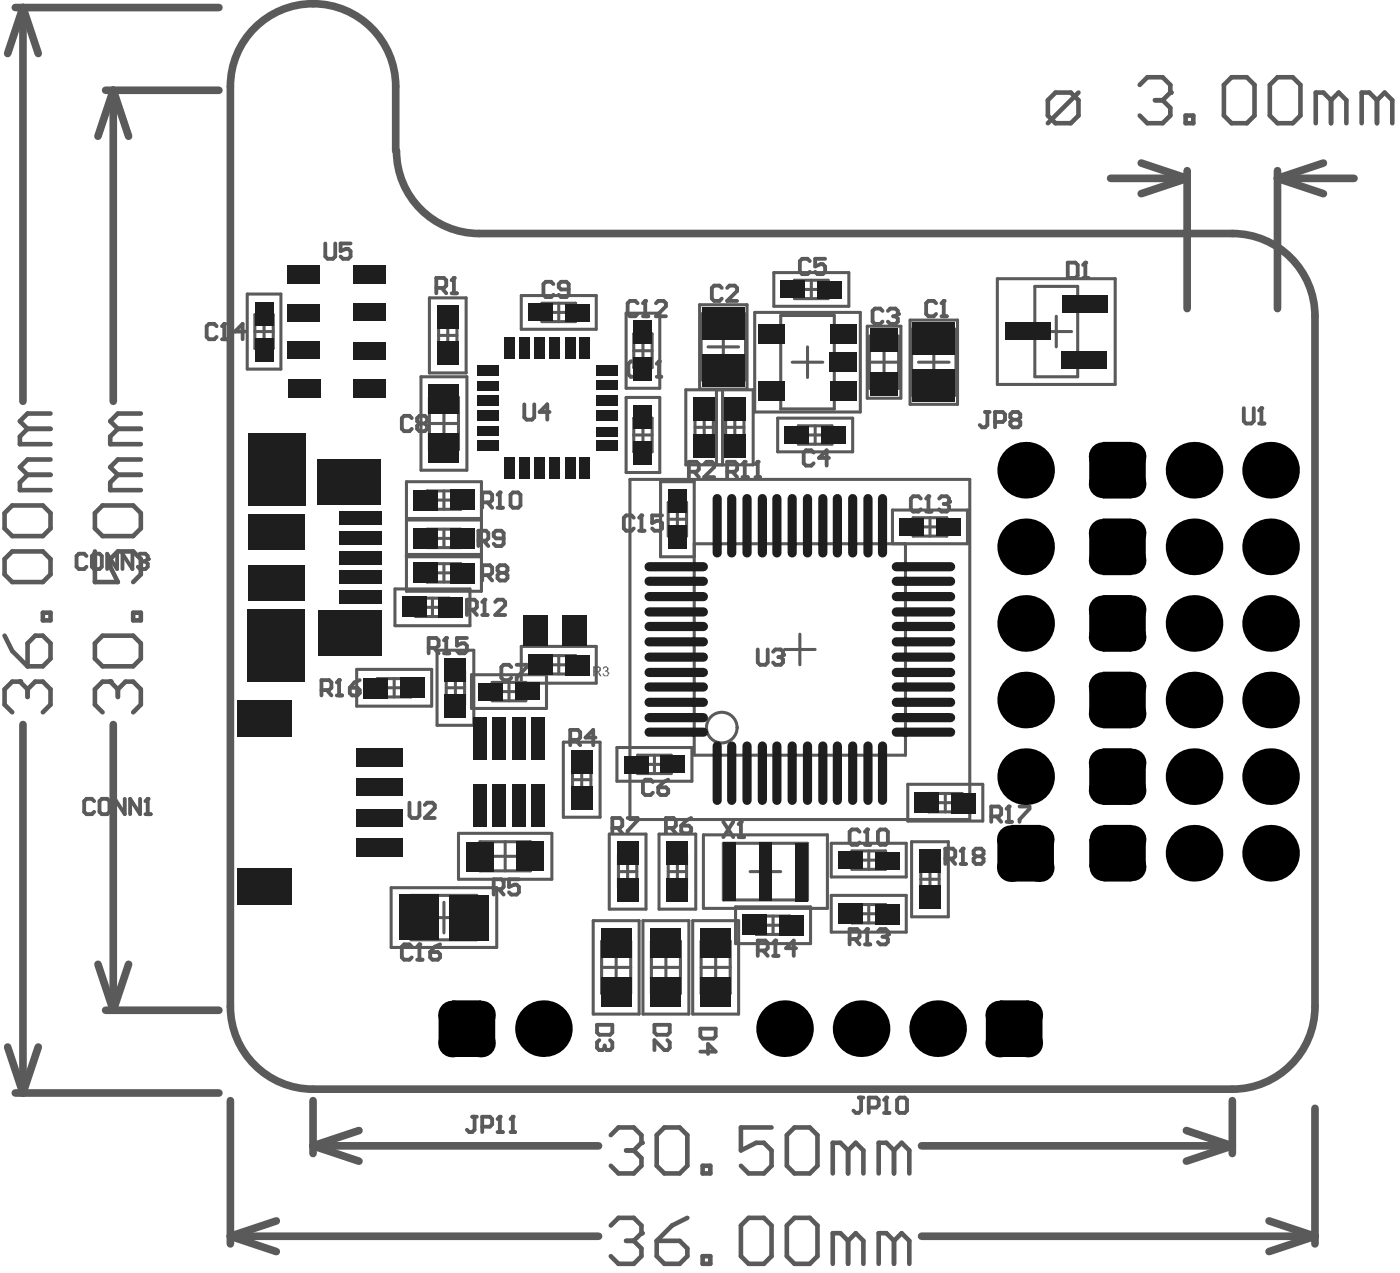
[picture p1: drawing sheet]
<svg xmlns="http://www.w3.org/2000/svg" width="77mm" height="70mm" viewBox="0 0 77 70" stroke-linecap="round" stroke-linejoin="round" font-family="sans-serif">
<g fill="none" stroke="#5a5a5a" stroke-width=".17">
<path d="M13.6 16.2h1.9v4.2h-1.9zM14.1 18.3h1M14.1 17.4h1v1.8h-1zM14.6 17.8v1M23.7 16.4h2v4.2h-2zM24.2 18.5h1M24.2 17.6h1v1.8h-1zM24.7 18v1M28.8 16.3h4.1v1.9h-4.1zM29.9 16.7h1.9v1h-1.9zM30.3 17.2h1M30.8 16.7v1"/>
<path d="M34.6 17.3h1.8v4.1h-1.8zM35 19.3h1M35 18.4h1v1.9h-1zM35.5 18.8v1M38.6 16.8h2.6v4.7h-2.6zM38.7 17.3h2.4v3.6h-2.4zM39.1 19.1h1.7M39.9 18.3v1.7M41.6 17.2h5.9v5.5h-5.9zM42.7 15h4.1v1.9h-4.1zM43.1 17.4h2.9v5.2h-2.9zM43.7 20h1.7"/>
<path d="M43.8 15.5h1.9v1h-1.9zM44.3 16h1M44.6 19.1v1.7M44.8 15.5v1M47.9 18h1.8v4h-1.8zM48 20h1.6M48 18.5h1.6v2.9h-1.6zM48.8 19.2v1.6M50.2 17.7h2.6v4.6h-2.6zM50.3 18.2h2.5v3.6h-2.5zM50.7 20h1.7M51.5 19.1v1.7"/>
<path d="M55 15.4h6.5v5.8h-6.5zM57.1 15.8h2.4v5h-2.4zM57.4 18.3h1.7M58.3 17.4v1.7M19.7 36.9h4.1v2h-4.1zM20.8 37.4h1.9v1h-1.9zM21.2 37.9h1.1M21.8 37.4v1M21.8 32.5h4.1v2h-4.1zM22.4 26.6h4.2v2h-4.2zM22.4 28.7h4.2v3.9h-4.2zM22.4 30.7h4.2"/>
<path d="M22.4 30.6h4.2M22.9 33h1.9v1h-1.9zM23.2 20.8h2.6v5.1h-2.6zM23.4 33.5h1M23.6 27.1h1.8v1h-1.8zM23.6 29.2h1.8v1h-1.8zM23.6 31.1h1.8v1h-1.8zM23.7 21.9h1.6v2.9h-1.6zM23.7 23.4h1.6M23.9 33v1M24 31.6h1M24 29.7h1"/>
<path d="M24 27.6h1M24.1 35.9h2v4.1h-2zM24.5 22.6v1.6M24.5 27.1v1M24.5 29.2v1M24.5 31.1v1M24.6 37.9h1M24.6 37h1v1.9h-1zM25.1 37.4v1M26 37.2h4.2v1.9h-4.2zM27.2 37.6h1.8v1h-1.8zM27.6 38.1h1"/>
<path d="M28.1 37.6v1M28.8 35.6h4.1v2.1h-4.1zM29.9 36.2h1.9v1h-1.9zM30.3 36.7h1M30.8 36.2v1M34.6 21.9h1.8v4.2h-1.8zM34.8 26.4h18.7v18.8h-18.7zM35 24h1M35 23.1h1v1.8h-1zM35.5 23.5v1M36.9 28.6h1M36.9 27.7h1v1.9h-1z"/>
<path d="M37.4 28.1v1M37.8 21.5h3.8v4.1h-3.8zM38.3 30h15.1v-1.9h-4.1v1.9M38.4 23.6h1M38.4 22.6h1v1.9h-1zM38.9 23.1v1M39.5 21.5v4.1M39.9 21.5v4.1M40 23.6h1.1M40 22.6h1.1v1.9h-1.1zM40.5 23.1v1M42.9 23.1h4.2v1.8h-4.2z"/>
<path d="M43.3 35.8h1.7M44.1 23.5h1.8v1h-1.8zM44.1 35v1.7M44.5 24h1M45 23.5v1M50 30v11.6h-11.7v-15h-1.8v4.1h1.8M50.4 28.6h1.8v1h-1.8zM50.8 29.1h1M51.3 28.6v1M21.6 49h5.8v3.2h-5.8zM22.7 49.4h3.6v2.4h-3.6zM23.7 50.6h1.6"/>
<path d="M24.5 49.8v1.6M25.3 46h5.2v2.5h-5.2zM26.5 46.4h2.8v1.6h-2.8zM27.1 47.2h1.6M27.9 46.4v1.6M31.1 40.9h2v4.2h-2zM31.6 43h1M31.6 42.1h1v1.8h-1zM32.1 42.5v1M32.7 50.8h2.6v5.1h-2.6zM33.2 53.3h1.6M33.2 51.9h1.6v2.9h-1.6z"/>
<path d="M33.6 46h2v4.1h-2zM34 52.5v1.7M34 41.2h4.2v1.9h-4.2zM34.1 48.1h1M34.1 47.1h1v1.9h-1zM34.6 47.6v1M35.2 41.6h1.8v1.1h-1.8zM35.5 50.8h2.5v5.1h-2.5zM35.6 42.2h1M35.9 53.3h1.7M35.9 51.9h1.7v2.9h-1.7zM36.1 41.6v1.1"/>
<path d="M36.4 46h2v4.1h-2zM36.7 52.5v1.7M36.9 48.1h1M36.9 47.1h1v1.9h-1zM37.4 47.6v1M38.2 50.8h2.6v5.1h-2.6zM38.7 53.3h1.6M38.7 51.9h1.6v2.9h-1.6zM38.8 46h6.9v4.1h-6.9zM39.5 52.5v1.7M39.9 46.5h4.7v3.1h-4.7zM40.6 50h4.1v2h-4.1z"/>
<path d="M41.4 48.1h1.7M41.7 50.5h1.9v1h-1.9zM42.2 51h1M42.2 47.2v1.7M42.7 50.5v1M45.9 46.5h4.1v1.9h-4.1zM45.9 49.4h4.1v2h-4.1zM47 46.9h1.9v1h-1.9zM47 49.9h1.9v1h-1.9zM47.4 50.4h1M47.4 47.4h1M47.9 46.9v1"/>
<path d="M47.9 49.9v1M50.1 43.3h4.1v2h-4.1zM50.3 46.4h2v4.2h-2zM50.8 48.5h1M50.8 47.6h1v1.8h-1zM51.2 43.8h1.9v1h-1.9zM51.3 48v1M51.7 44.3h1M52.2 43.8v1"/>
<circle cx="39.8" cy="40.1" r=".84"/>
</g>
<g fill="none" stroke="#5a5a5a" stroke-width=".21">
<path d="M30.5 15.7l-.1-.2h-.3l-.1 .2v.6l.1 .1h.3l.1-.1M31.4 16h-.4l-.2-.2v-.1l.2-.2h.3l.1 .2v.6l-.1 .1h-.3l-.2-.1M58.9 14.5h.4l.2 .1v.6l-.2 .1h-.4zM59.8 15.3h.3M59.9 14.5h.1M59.9 14.5l-.1 .1M59.9 14.5v.8M22.7 23.1l-.1-.2h-.3l-.1 .2v.6l.1 .1h.3l.1-.1M23.1 23.4l-.1-.2v-.1l.1-.2h.3l.2 .2v.1l-.2 .2M23.1 23.4l-.1 .1v.2l.1 .1h.3l.2-.1v-.2l-.2-.1M23.1 23.4h.3M25.8 33.6h.4l.1-.1v-.3l-.1-.1h-.4v.8"/>
<path d="M26.1 33.6l.2 .3M26.4 29.8h.4l.1-.1v-.3l-.1-.1h-.4v.8M26.6 31.7h.4l.2-.1v-.3l-.2-.1h-.4v.8M26.6 33.9h.3M26.7 29.8l.2 .3M26.7 33.1h.1M26.7 33.1l-.1 .1M26.7 33.1v.8M26.9 31.7l.3 .3M27.3 33.2l.2-.1h.3l.1 .1v.2l-.6 .5h.6M27.6 31.6l-.1-.1v-.2l.1-.1h.3l.1 .1v.2l-.1 .1M27.6 31.6l-.1 .1v.2l.1 .1h.3l.1-.1v-.2l-.1-.1"/>
<path d="M27.6 31.6h.3M27.8 29.7h-.4l-.2-.1v-.2l.2-.1h.3l.1 .1v.6l-.1 .1h-.3l-.2-.1M28.9 22.3v.7l.2 .1h.3l.1-.1v-.7M30.3 22.7h-.5l.4-.4v.8M22.6 44.3v.7l.1 .1h.3l.1-.1v-.7M22.7 52.2l-.1-.1h-.3l-.1 .1v.6l.1 .1h.3l.1-.1M23 52.9h.3M23.1 52.1h.1M23.1 52.1v.8M23.1 52.1l-.1 .1M23.4 44.4l.2-.1h.3l.1 .1v.2l-.6 .5h.6M23.7 52.5h.5l.1 .1v.2l-.1 .1h-.3l-.2-.1z"/>
<path d="M24.3 52.1l-.3 .1-.3 .3M32.9 56.5h.9v.4l-.1 .2h-.6l-.2-.2zM33.1 57.4l-.2 .1v.3l.2 .1h.1l.2-.1M33.4 57.8l.1 .1M33.4 57.7v.1M33.5 57.9h.1M33.7 57.4l.1 .1v.3l-.1 .1h-.2M36.7 45.7h.5l.1-.2v-.3l-.1-.1h-.5v.9M37 45.7l.3 .3M37.6 45.5h.4l.1 .2v.1l-.1 .2h-.3l-.1-.2zM38.1 45.1l-.5 .4M39.9 45.3l.6 .9"/>
<path d="M40.5 45.3l-.6 .9M40.8 46.2h.3M40.9 45.3h.1M40.9 45.3v.9M40.9 45.3l-.1 .1"/>
</g>
<g fill="#5a5a5a">
<path d="M33.3 36.8l.2-.1 .1 .1-.1 .2a.18 .18 0 0 1 0 .3 .18 .18 0 0 1-.3-.1l.1-.1a.11 .11 0 0 0 .2 .1 .11 .11 0 0 0 0-.1 .11 .11 0 0 0-.1-.1h.1v-.2h-.1l-.1 .1h-.1z"/>
<path d="M32.7 36.7h.4l.1 .1v.2l-.2 .1 .2 .2-.3-.3h-.1v.3h-.1zM32.8 36.8v.2h.3v-.2z"/>
</g>
<g fill="none" stroke="#5a5a5a" stroke-width=".21">
<path d="M12 18l-.2-.1h-.3l-.1 .1v.6l.1 .1h.3l.2-.1M12.2 18.7h.3M12.4 17.9h.1M12.4 17.9v.8M12.4 17.9l-.2 .1M13.5 18.3h-.5l.4-.4v.8M18 13.4v.7l.1 .2h.3l.1-.2v-.7M19.3 13.4h-.5v.4l.3-.1 .2 .1v.3l-.1 .2h-.3l-.1-.2M24.1 15.9h.4l.1-.1v-.3l-.1-.2h-.4v.9M24.4 15.9l.2 .3M24.9 16.2h.3M25 15.3h.1"/>
<path d="M25 15.3l-.1 .2M25 15.3v.9M35.2 16.7l-.1-.1h-.3l-.2 .1v.6l.2 .1h.3l.1-.1M35.5 17.4h.3M35.6 16.6h.1M35.6 16.6v.8M35.6 16.6l-.1 .1M35.6 19.9h.1M35.6 19.9v.9M35.6 19.9l-.1 .2M36.2 16.7l.1-.1h.3l.1 .1v.2l-.5 .5h.5M36.4 19.9h.1"/>
<path d="M36.4 19.9l-.2 .2M36.4 19.9v.9M39.8 15.9l-.1-.1h-.3l-.1 .1v.6l.1 .1h.3l.1-.1M40.1 15.9l.2-.1h.2l.2 .1v.1l-.6 .6h.6M44.7 14.4l-.1-.1h-.3l-.2 .1v.6l.2 .1h.3l.1-.1M45.5 14.3h-.5v.4l.3-.1 .2 .1v.3l-.1 .1h-.3l-.1-.1M48.7 17.1l-.1-.1h-.3l-.1 .1v.6l.1 .2h.3l.1-.2M49 17.1l.1-.1h.3l.1 .1v.2M49.3 17.4h.1M49.4 17.4l.1 .2v.1l-.1 .2h-.3l-.1-.2M49.5 17.3h.1M49.5 17.3l-.1 .1"/>
<path d="M51.7 16.7l-.2-.1h-.3l-.1 .1v.6l.1 .1h.3l.2-.1M52 17.4h.2M52.1 16.6h.1M52.1 16.6v.8M52.1 16.6l-.1 .1M4.8 30.7l-.2-.2h-.2l-.2 .2v.6l.2 .1h.2l.2-.1M5.2 30.5h.3l.1 .2v.6l-.1 .1h-.3l-.1-.1v-.6zM6.5 30.5v.9l-.6-.9v.9M7.3 30.5v.9l-.5-.9v.9M7.6 30.7l.1-.2h.3l.2 .2v.1M7.9 31h.1M8 31l.2 .1v.2l-.2 .1h-.3l-.1-.1"/>
<path d="M8.2 30.8h.1M8.2 30.8l-.2 .2M17.7 38.1h.5l.1-.2v-.3l-.1-.1h-.5v.9M18 38.1l.3 .3M18.6 38.4h.3M18.7 37.5h.1M18.7 37.5l-.1 .1M18.7 37.5v.9M19.3 37.9h.4l.2 .2v.1l-.2 .2h-.3l-.1-.2zM19.9 37.5l-.3 .1-.3 .3M23.7 35.7h.4l.1-.1v-.3l-.1-.1h-.4v.8M23.9 35.7l.3 .3"/>
<path d="M24.5 36h.3M24.6 35.2h.1M24.6 35.2l-.1 .1M24.6 35.2v.8M25.8 35.2h-.6v.4l.3-.1h.1l.2 .1v.3l-.2 .1h-.3l-.1-.1M26.6 27.7h.4l.2-.1v-.3l-.2-.1h-.4v.8M26.9 27.7l.3 .3M27.5 28h.3M27.6 27.2h.1M27.6 27.2v.8M27.6 27.2l-.1 .1M28.2 36.8l-.1-.1h-.3l-.1 .1v.6l.1 .1h.3l.1-.1"/>
<path d="M28.3 27.2h.3l.1 .1v.6l-.1 .1h-.3l-.1-.1v-.6zM28.5 36.7h.6v.1l-.6 .6v.1M35 28.6l-.2-.2h-.2l-.2 .2v.5l.2 .2h.2l.2-.2M35.2 20.1l-.1-.2h-.3l-.1 .2v.6l.1 .1h.3l.1-.1M35.3 29.3h.3M35.4 28.4h.1M35.4 28.4v.9M35.4 28.4l-.1 .2M35.5 20.8h.3M36.2 20.8h.3M36.5 28.4h-.5v.4l.2-.1h.2l.1 .1v.3l-.1 .2h-.3l-.1-.2M38 26h.4l.2-.1v-.3l-.2-.1h-.4v.8"/>
<path d="M38.3 26l.3 .3M38.9 25.6l.1-.1h.3l.1 .1v.2l-.5 .5h.5M40.1 26h.4l.2-.1v-.3l-.2-.1h-.4v.8M40.4 26l.3 .3M41 26.3h.3M41.1 25.5h.1M41.1 25.5l-.1 .1M41.1 25.5v.8M41.7 26.3h.2M41.8 25.5h.1M41.8 25.5v.8M41.8 35.8v.7l.1 .2h.3l.2-.2v-.7"/>
<path d="M41.8 25.5l-.1 .1M42.7 35.9l.1-.1h.3l.1 .1v.2M43 36.2h.1M43.1 36.2l.1 .2v.1l-.1 .2h-.3l-.1-.2M43.2 36.1h.1M43.2 36.1l-.1 .1M44.9 25l-.1-.2h-.3l-.1 .2v.6l.1 .1h.3l.1-.1M45.7 25.3h-.5l.4-.5v.9M50.8 27.5l-.1-.1h-.3l-.1 .1v.6l.1 .1h.3l.1-.1M51.1 28.2h.3M51.2 27.4h.1M51.2 27.4l-.1 .1"/>
<path d="M51.2 27.4v.8M51.8 27.5l.2-.1h.2l.2 .1v.2M52.1 27.8h.1M52.2 27.8l.2 .1v.2l-.2 .1h-.2l-.2-.1M52.4 27.7h.1M52.4 27.7l-.2 .1M54.4 22.7h.2M54.5 22.7v.7l-.1 .2h-.2l-.1-.2M54.9 23.3h.4l.2-.2v-.3l-.2-.1h-.4v.9M55.9 23.1l-.1-.1v-.2l.1-.1h.3l.1 .1v.2l-.1 .1M55.9 23.1l-.1 .2v.1l.1 .2h.3l.1-.2v-.1l-.1-.2M55.9 23.1h.3"/>
<path d="M68.6 22.5v.7l.2 .2h.3l.1-.2v-.7M69.5 23.4h.3M69.6 22.5h.1M69.6 22.5v.9M69.6 22.5l-.1 .1M5.2 44.2l-.1-.1h-.3l-.2 .1v.6l.2 .1h.3l.1-.1M5.6 44.1h.3l.1 .1v.6l-.1 .1h-.3l-.1-.1v-.6zM6.9 44.1v.8l-.6-.8v.8M7.7 44.1v.8l-.5-.8v.8M8 44.9h.3M8.2 44.1h.1M8.2 44.1v.8"/>
<path d="M8.2 44.1l-.2 .1M27.2 49h.5l.1-.1v-.3l-.1-.1h-.5v.8M27.5 49l.3 .3M28.6 48.5h-.5v.4l.3-.1 .2 .1v.3l-.1 .1h-.3l-.1-.1M31.5 40.8h.4l.1-.1v-.3l-.1-.1h-.4v.8M31.8 40.8l.2 .3M32.9 40.7h-.6l.4-.4v.8M33.8 45.7h.4l.1-.2v-.3l-.1-.1h-.4v.9M34.1 45.7l.2 .3M34.6 45.1h.6v.1l-.6 .6v.2M36 43.1l-.1-.1h-.3l-.1 .1v.6l.1 .1h.3l.1-.1M36.1 56.5h.9v.4l-.2 .2h-.6l-.1-.2z"/>
<path d="M36.3 43.4h.4l.2 .1v.2l-.2 .1h-.2l-.2-.1zM36.8 57.4l.2 .1v.3l-.2 .1h-.1l-.6-.5v.5M36.9 43l-.6 .4M38.6 56.7h.9v.5l-.1 .1h-.6l-.2-.1zM38.6 58h.9l-.4-.4v.5M41.8 52.4h.4l.2-.1v-.3l-.2-.1h-.4v.8M42.1 52.4l.3 .3M42.7 52.7h.3M42.8 51.9h.1M42.8 51.9l-.1 .1M42.8 51.9v.8M43.9 52.3h-.5l.4-.4v.8"/>
<path d="M46.9 51.8h.4l.1-.1v-.3l-.1-.2h-.4v.9M47.2 51.8l.2 .3M47.4 45.9l-.1-.2h-.3l-.1 .2v.6l.1 .1h.3l.1-.1M47.7 52.1h.3M47.7 46.6h.3M47.9 51.2h.1M47.9 45.7h.1M47.9 51.2l-.2 .2M47.9 45.7v.9M47.9 51.2v.9M47.9 45.7l-.2 .2M48.4 51.4l.2-.2h.3l.1 .2v.1"/>
<path d="M48.6 45.7h.3l.1 .2v.6l-.1 .1h-.3l-.2-.1v-.6zM48.7 51.7h.2M48.9 51.7l.1 .1v.2l-.1 .1h-.3l-.2-.1M49 51.5h.1M49 51.5l-.1 .2M52.2 47.3h.4l.1-.1v-.3l-.1-.1h-.4v.8M52.5 47.3l.2 .3M53 47.6h.3M53.1 46.8h.1M53.1 46.8l-.1 .1M53.1 46.8v.8M53.9 47.2l-.2-.1v-.2l.2-.1h.3l.1 .1v.2l-.1 .1"/>
<path d="M53.9 47.2l-.2 .1v.2l.2 .1h.3l.1-.1v-.2l-.1-.1M53.9 47.2h.3M54.7 45h.4l.1-.1v-.3l-.1-.1h-.4v.8M55 45l.2 .3M55.5 45.3h.3M55.7 44.5h.1M55.7 44.5l-.2 .1M55.7 44.5v.8M56.3 44.5h.5v.1l-.5 .6v.1M26.1 61.6h.2M26.2 61.6v.7l-.1 .1h-.2l-.1-.1M26.6 62.1h.4l.2-.1v-.3l-.2-.1h-.4v.8"/>
<path d="M27.5 62.4h.3M27.6 61.6h.1M27.6 61.6l-.1 .1M27.6 61.6v.8M28.2 62.4h.2M28.3 61.6h.1M28.3 61.6v.8M28.3 61.6l-.1 .1M47.4 60.5h.2M47.5 60.5v.7l-.1 .2h-.2l-.1-.2M47.9 61.1h.5l.1-.1v-.3l-.1-.2h-.5v.9M48.8 61.4h.3"/>
<path d="M48.9 60.5h.1M48.9 60.5l-.1 .2M48.9 60.5v.9M49.6 60.5h.3l.2 .2v.5l-.2 .2h-.3l-.1-.2v-.5z"/>
</g>
<g fill="none" stroke="#5a5a5a" stroke-width=".42">
<path d="M.8 .4h11.3M1.3 .4l.8 2.6M1.3 .4l-.9 2.6M1.3 .4v21.7M5.8 5h6.3M6.3 5l.8 2.5M6.3 5l-.9 2.5M6.3 5v17.1M21.8 8.3v-3.5a4.6 4.6 0 0 0-4.5-4.6 4.6 4.6 0 0 0-4.6 4.6v50.7a4.6 4.6 0 0 0 4.6 4.6h50.7a4.6 4.6 0 0 0 4.6-4.6v-38.1a4.6 4.6 0 0 0-4.6-4.5h-41.6a4.6 4.6 0 0 1-4.5-4.6M61.3 9.8h4.2M63 9l2.5 .8M65.5 9.8l-2.5 .9"/>
<path d="M65.5 9.4v7.6M70.5 9.4v7.6M70.5 9.8l2.5 .9M70.5 9.8h4.2M73 9l-2.5 .8M1.3 40v20.3M6.3 40v15.7M.4 57.7l.9 2.6M2.1 57.7l-.8 2.6M5.4 53.2l.9 2.5M5.8 55.7h6.3M7.1 53.2l-.8 2.5"/>
<path d="M.8 60.3h11.3M12.7 60.7v7.9M12.7 68.2l2.5 .8M12.7 68.2h20.3M15.2 67.3l-2.5 .9M17.3 60.7v2.9M17.3 63.2h15.7M17.3 63.2l2.5 .8M19.8 62.3l-2.5 .9M50.9 68.2h21.7M50.9 63.2h17.1M65.5 62.3l2.5 .9"/>
<path d="M68 60.7v2.9M68 63.2l-2.5 .8M70 67.3l2.6 .9M72.6 61.1v7.5M72.6 68.2l-2.6 .8"/>
</g>
<g fill="none" stroke="#5a5a5a" stroke-width=".25">
<path d="M58.2 5.1h.9l.4 .4v.9l-.4 .4h-.9l-.4-.4v-.9zM59.5 5.1l-1.7 1.7M62.9 4.7l.4-.4h.9l.4 .4v.4M63.7 5.5h.5M64.2 5.5l.4 .5v.4l-.4 .4h-.9l-.4-.4M64.6 5.1h.1M64.6 5.1l-.4 .4M65.4 6.4h.5v.4h-.5zM68 4.3h.8l.4 .4v1.7l-.4 .4h-.8l-.5-.4v-1.7zM70.5 4.3h.8l.5 .4v1.7l-.5 .4h-.8l-.4-.4v-1.7zM73.5 5.5l-.5-.4h-.4v1.7M73.5 5.5v1.3"/>
<path d="M73.5 5.5l.4-.4 .4 .4v1.3M76 5.5l-.4-.4h-.5v1.7M76 5.5v1.3M76 5.5l.4-.4 .4 .4v1.3M.3 35.1l.4 .8 .8 .8M.7 27.9h1.7l.4 .4v.8l-.4 .5h-1.7l-.4-.5v-.8zM.7 30.4h1.7l.4 .4v.9l-.4 .4h-1.7l-.4-.4v-.9zM1.1 37.6h.1M1.1 37.6h-.4l-.4 .4v.9l.4 .4M1.1 37.6l.4 .4M1.5 38l.4-.4h.5l.4 .4v.9l-.4 .4M1.5 38v.4"/>
<path d="M1.5 26.2l-.4 .4v.4h1.7M1.5 23.7l-.4 .4v.4h1.7M1.5 26.2h1.3M1.5 23.7h1.3M1.9 35.1h.5l.4 .4v.8l-.4 .4h-.9v-1.2zM2.4 33.8h.4v.4h-.4zM2.8 25.3h-1.3l-.4 .5 .4 .4M2.8 22.8h-1.3l-.4 .4 .4 .5M5.2 30.4v1.7h1.3l-.4-.8v-.5l.4-.4h.8l.5 .4v.9l-.5 .4M5.7 35.1h1.6l.5 .4v.8l-.5 .4h-1.6l-.5-.4v-.8zM5.7 27.9h1.6l.5 .4v.8l-.5 .5h-1.6l-.5-.5v-.8zM6.1 37.6h.1"/>
<path d="M6.1 37.6h-.4l-.5 .4v.9l.5 .4M6.1 37.6l.4 .4M6.5 38l.4-.4h.4l.5 .4v.9l-.5 .4M6.5 26.2l-.4 .4v.4h1.7M6.5 26.2h1.3M6.5 23.7l-.4 .4v.4h1.7M6.5 23.7h1.3M6.5 38v.4M7.3 33.8h.5v.4h-.5zM7.8 25.3h-1.3l-.4 .5 .4 .4M7.8 22.8h-1.3l-.4 .4 .4 .5M33.7 62.6l.4-.4h.9l.4 .4v.4"/>
<path d="M33.7 67.6l.4-.4h.9l.4 .4v.4M34.6 63.4h.4M34.6 68.4h.4M35 63.4l.4 .5v.4l-.4 .4h-.9l-.4-.4M35 68.4l.4 .5v.4l-.4 .4h-.9l-.4-.4M35.4 63h.1M35.4 68h.1M35.4 63l-.4 .4M35.4 68l-.4 .4M36.2 68.4h1.3l.4 .5v.4l-.4 .4h-.8l-.5-.4zM36.7 62.2h.8l.4 .4v1.7l-.4 .4h-.8l-.5-.4v-1.7zM37.9 67.2l-.8 .4-.9 .8"/>
<path d="M38.8 64.3h.4v.4h-.4zM38.8 69.3h.4v.4h-.4zM41.3 67.2h.9l.4 .4v1.7l-.4 .4h-.9l-.4-.4v-1.7zM42.6 62.2h-1.7v1.2l.8-.4h.5l.4 .4v.9l-.4 .4h-.9l-.4-.4M43.8 62.2h.9l.4 .4v1.7l-.4 .4h-.9l-.4-.4v-1.7zM43.8 67.2h.9l.4 .4v1.7l-.4 .4h-.9l-.4-.4v-1.7zM46.8 63.4l-.4-.4h-.4v1.7M46.8 68.4l-.4-.4h-.4v1.7M46.8 63.4v1.3M46.8 68.4v1.3M46.8 63.4l.4-.4 .4 .4v1.3M46.8 68.4l.4-.4 .4 .4v1.3"/>
<path d="M49.3 63.4l-.4-.4h-.4v1.7M49.3 68.4l-.4-.4h-.4v1.7M49.3 63.4v1.3M49.3 68.4v1.3M49.3 63.4l.5-.4 .4 .4v1.3M49.3 68.4l.5-.4 .4 .4v1.3"/>
</g>
<g fill="#000">
<path d="M60.9 32.8h1.5l.8 .8v1.5l-.8 .8h-1.5l-.8-.8v-1.5z" fill-rule="evenodd"/>
<path d="M60.9 37h1.5l.8 .8v1.6l-.8 .8h-1.5l-.8-.8v-1.6z" fill-rule="evenodd"/>
<path d="M60.9 24.4h1.5l.8 .8v1.5l-.8 .8h-1.5l-.8-.8v-1.5z" fill-rule="evenodd"/>
<path d="M60.9 28.6h1.5l.8 .8v1.5l-.8 .8h-1.5l-.8-.8v-1.5z" fill-rule="evenodd"/>
<path d="M25 55.2h1.5l.8 .8v1.5l-.8 .8h-1.5l-.8-.8v-1.5z" fill-rule="evenodd"/>
<path d="M54.4 55.9l.8-.7h1.6l.7 .7v1.6l-.7 .8h-1.6l-.8-.8z" fill-rule="evenodd"/>
<path d="M55.8 45.5h1.6l.8 .8v1.6l-.8 .7h-1.6l-.8-.7v-1.6z" fill-rule="evenodd"/>
<path d="M60.9 45.5h1.5l.8 .8v1.5l-.8 .8h-1.5l-.8-.8v-1.5z" fill-rule="evenodd"/>
<path d="M60.9 41.3h1.5l.8 .8v1.5l-.8 .8h-1.5l-.8-.8v-1.5z" fill-rule="evenodd"/>
</g>
<g fill="#000">
<circle cx="56.6" cy="34.4" r="1.56"/>
<circle cx="56.6" cy="38.6" r="1.56"/>
<circle cx="56.6" cy="25.9" r="1.56"/>
<circle cx="56.6" cy="30.2" r="1.56"/>
<circle cx="60.9" cy="25.2" r=".78"/>
<circle cx="60.9" cy="26.7" r=".78"/>
<circle cx="60.9" cy="33.6" r=".78"/>
<circle cx="60.9" cy="35.1" r=".78"/>
<circle cx="60.9" cy="30.9" r=".78"/>
<circle cx="60.9" cy="39.4" r=".78"/>
<circle cx="60.9" cy="37.8" r=".78"/>
<circle cx="60.9" cy="29.4" r=".78"/>
<circle cx="62.4" cy="30.9" r=".78"/>
<circle cx="62.4" cy="25.2" r=".78"/>
<circle cx="62.4" cy="26.7" r=".78"/>
<circle cx="62.4" cy="33.6" r=".78"/>
<circle cx="62.4" cy="35.1" r=".78"/>
<circle cx="62.4" cy="39.4" r=".78"/>
<circle cx="62.4" cy="29.4" r=".78"/>
<circle cx="62.4" cy="37.8" r=".78"/>
<circle cx="65.9" cy="38.6" r="1.56"/>
<circle cx="65.9" cy="34.4" r="1.56"/>
<circle cx="65.9" cy="30.2" r="1.56"/>
<circle cx="65.9" cy="25.9" r="1.56"/>
<circle cx="70.1" cy="25.9" r="1.56"/>
<circle cx="70.1" cy="30.2" r="1.56"/>
<circle cx="70.1" cy="34.4" r="1.56"/>
<circle cx="70.1" cy="38.6" r="1.56"/>
<circle cx="25" cy="57.5" r=".78"/>
<circle cx="25" cy="56" r=".78"/>
<circle cx="26.5" cy="57.5" r=".78"/>
<circle cx="26.5" cy="56" r=".78"/>
<circle cx="30" cy="56.7" r="1.56"/>
<circle cx="43.3" cy="56.7" r="1.56"/>
<circle cx="47.5" cy="56.7" r="1.56"/>
<circle cx="51.7" cy="56.7" r="1.56"/>
<circle cx="55.2" cy="56" r=".78"/>
<circle cx="55.2" cy="57.5" r=".78"/>
<circle cx="55.8" cy="47.9" r=".78"/>
<circle cx="55.8" cy="46.3" r=".78"/>
<circle cx="56.6" cy="42.8" r="1.56"/>
<circle cx="56.7" cy="57.5" r=".78"/>
<circle cx="56.7" cy="56" r=".78"/>
<circle cx="57.4" cy="47.9" r=".78"/>
<circle cx="57.4" cy="46.3" r=".78"/>
<circle cx="60.9" cy="43.6" r=".78"/>
<circle cx="60.9" cy="42.1" r=".78"/>
<circle cx="60.9" cy="47.8" r=".78"/>
<circle cx="60.9" cy="46.3" r=".78"/>
<circle cx="62.4" cy="47.8" r=".78"/>
<circle cx="62.4" cy="46.3" r=".78"/>
<circle cx="62.4" cy="43.6" r=".78"/>
<circle cx="62.4" cy="42.1" r=".78"/>
<circle cx="65.9" cy="47.1" r="1.56"/>
<circle cx="65.9" cy="42.8" r="1.56"/>
<circle cx="70.1" cy="42.8" r="1.56"/>
<circle cx="70.1" cy="47.1" r="1.56"/>
</g>
<g fill="#1e1e1e">
<path d="M15.9 20.9h1.8v1h-1.8z" fill-rule="evenodd"/>
<path d="M15.8 16.8h1.9v.9h-1.9z" fill-rule="evenodd"/>
<path d="M15.8 14.7h1.9v1h-1.9z" fill-rule="evenodd"/>
<path d="M18.8 30.4h2.3v.7h-2.3z" fill-rule="evenodd"/>
<path d="M18.8 31.5h2.3v.7h-2.3z" fill-rule="evenodd"/>
<path d="M18.8 28.2h2.3v.8h-2.3z" fill-rule="evenodd"/>
<path d="M19.5 20.9h1.8v1h-1.8z" fill-rule="evenodd"/>
<path d="M19.5 16.7h1.8v1h-1.8z" fill-rule="evenodd"/>
<path d="M19.5 14.7h1.8v1h-1.8z" fill-rule="evenodd"/>
<path d="M22.1 37.3h1.3v1.2h-1.3z" fill-rule="evenodd"/>
<path d="M22.8 31h1.4v1.1h-1.4z" fill-rule="evenodd"/>
<path d="M22.8 27h1.4v1.2h-1.4z" fill-rule="evenodd"/>
<path d="M26.4 37.7h1.4v.9h-1.4z" fill-rule="evenodd"/>
<path d="M26.3 24.3h1.2v.6h-1.2z" fill-rule="evenodd"/>
<path d="M26.3 23.5h1.2v.5h-1.2z" fill-rule="evenodd"/>
<path d="M26.3 21.8h1.2v.6h-1.2z" fill-rule="evenodd"/>
<path d="M26.3 21h1.2v.5h-1.2z" fill-rule="evenodd"/>
<path d="M26.3 20.1h1.2v.6h-1.2z" fill-rule="evenodd"/>
<path d="M28.4 37.6h1.4v1h-1.4z" fill-rule="evenodd"/>
<path d="M28.9 33.9h1.3v1.7h-1.3z" fill-rule="evenodd"/>
<path d="M30.3 25.2h.6v1.2h-.6z" fill-rule="evenodd"/>
<path d="M29.5 25.2h.6v1.2h-.6z" fill-rule="evenodd"/>
<path d="M28.6 25.2h.6v1.2h-.6z" fill-rule="evenodd"/>
<path d="M29.1 16.7h1.4v1h-1.4z" fill-rule="evenodd"/>
<path d="M33.2 53.9h1.6v1.6h-1.6z" fill-rule="evenodd"/>
<path d="M33.2 51.2h1.6v1.6h-1.6z" fill-rule="evenodd"/>
<path d="M32 25.2h.6v1.2h-.6z" fill-rule="evenodd"/>
<path d="M32.9 23.5h1.2v.6h-1.2z" fill-rule="evenodd"/>
<path d="M32.9 24.3h1.2v.6h-1.2z" fill-rule="evenodd"/>
<path d="M32.9 20.1h1.2v.6h-1.2z" fill-rule="evenodd"/>
<path d="M32.9 20.9h1.2v.6h-1.2z" fill-rule="evenodd"/>
<path d="M32.9 21.8h1.2v.6h-1.2z" fill-rule="evenodd"/>
<path d="M35.9 53.9h1.7v1.6h-1.7z" fill-rule="evenodd"/>
<path d="M35.9 51.2h1.7v1.6h-1.7z" fill-rule="evenodd"/>
<path d="M36.8 48.4h1.2v1.4h-1.2z" fill-rule="evenodd"/>
<path d="M36.5 41.6h1.3v1h-1.3z" fill-rule="evenodd"/>
<path d="M36.9 27h1v1.3h-1z" fill-rule="evenodd"/>
<path d="M38.6 53.9h1.7v1.6h-1.7z" fill-rule="evenodd"/>
<path d="M38.6 51.2h1.7v1.6h-1.7z" fill-rule="evenodd"/>
<path d="M40 23.9h1.1v1.4h-1.1z" fill-rule="evenodd"/>
<path d="M38.7 16.9h2.4v1.9h-2.4z" fill-rule="evenodd"/>
<path d="M43 50.5h1.4v1.1h-1.4z" fill-rule="evenodd"/>
<path d="M43.3 23.5h1.3v1h-1.3z" fill-rule="evenodd"/>
<path d="M46.3 46.9h1.3v1h-1.3z" fill-rule="evenodd"/>
<path d="M45.3 23.5h1.4v1h-1.4z" fill-rule="evenodd"/>
<path d="M45.8 21h1.5v1.1h-1.5z" fill-rule="evenodd"/>
<path d="M45.8 17.9h1.5v1.1h-1.5z" fill-rule="evenodd"/>
<path d="M49.6 28.6h1.4v.9h-1.4z" fill-rule="evenodd"/>
<path d="M52.5 43.7h1.4v1.2h-1.4z" fill-rule="evenodd"/>
<path d="M55.5 17.8h2.5v1h-2.5z" fill-rule="evenodd"/>
<path d="M15.8 18.8h1.9v1h-1.9z" fill-rule="evenodd"/>
<path d="M18.8 32.5h2.3v.8h-2.3z" fill-rule="evenodd"/>
<path d="M19.5 18.9h1.8v.9h-1.8z" fill-rule="evenodd"/>
<path d="M18.8 29.3h2.3v.7h-2.3z" fill-rule="evenodd"/>
<path d="M22 49.3h2.2v2.5h-2.2z" fill-rule="evenodd"/>
<path d="M22.2 32.9h1.3v1.1h-1.3z" fill-rule="evenodd"/>
<path d="M22.8 29.1h1.4v1.1h-1.4z" fill-rule="evenodd"/>
<path d="M25.7 46.4h1.5v1.7h-1.5z" fill-rule="evenodd"/>
<path d="M26.1 39.6h.7v2.3h-.7z" fill-rule="evenodd"/>
<path d="M27.2 39.6h.7v2.3h-.7z" fill-rule="evenodd"/>
<path d="M26.3 22.6h1.2v.6h-1.2z" fill-rule="evenodd"/>
<path d="M28.5 46.4h1.5v1.6h-1.5z" fill-rule="evenodd"/>
<path d="M29.1 36.1h1.4v1.1h-1.4z" fill-rule="evenodd"/>
<path d="M29.4 39.6h.7v2.3h-.7z" fill-rule="evenodd"/>
<path d="M28.6 18.6h.6v1.2h-.6z" fill-rule="evenodd"/>
<path d="M29.5 18.6h.6v1.2h-.6z" fill-rule="evenodd"/>
<path d="M30.3 18.6h.6v1.2h-.6z" fill-rule="evenodd"/>
<path d="M32 18.6h.6v1.2h-.6z" fill-rule="evenodd"/>
<path d="M32.9 22.6h1.2v.6h-1.2z" fill-rule="evenodd"/>
<path d="M36.8 46.4h1.2v1.3h-1.2z" fill-rule="evenodd"/>
<path d="M36.9 29h1v1.3h-1z" fill-rule="evenodd"/>
<path d="M39.9 46.4h.7v3.3h-.7z" fill-rule="evenodd"/>
</g>
<path d="M39.6 27.5v3M40.4 27.5v3M41.2 27.5v3M39.6 41.1v3M40.4 41.1v3M41.2 41.1v3" fill="none" stroke="#1e1e1e" stroke-width=".51"/>
<g fill="#1e1e1e">
<path d="M38.7 19.5h2.4v1.8h-2.4z" fill-rule="evenodd"/>
<path d="M40 21.9h1.1v1.3h-1.1z" fill-rule="evenodd"/>
<path d="M41.9 46.5h.7v3.2h-.7z" fill-rule="evenodd"/>
<path d="M43.9 46.5h.7v3.2h-.7z" fill-rule="evenodd"/>
</g>
<path d="M42.9 27.5v3M43.7 27.5v3M44.6 27.5v3M42.9 41.1v3M43.7 41.1v3M44.6 41.1v3" fill="none" stroke="#1e1e1e" stroke-width=".51"/>
<g fill="#1e1e1e">
<path d="M43.1 15.5h1.3v.9h-1.3z" fill-rule="evenodd"/>
<path d="M46.3 49.8h1.3v1.1h-1.3z" fill-rule="evenodd"/>
</g>
<path d="M46.2 27.5v3M47.1 27.5v3M47.9 27.5v3M46.2 41.1v3M47.1 41.1v3M47.9 41.1v3" fill="none" stroke="#1e1e1e" stroke-width=".51"/>
<g fill="#1e1e1e">
<path d="M45.8 19.4h1.5v1.1h-1.5z" fill-rule="evenodd"/>
<path d="M26.1 43.3h.7v2.3h-.7z" fill-rule="evenodd"/>
<path d="M27.2 43.3h.7v2.3h-.7z" fill-rule="evenodd"/>
<path d="M29.4 43.3h.7v2.3h-.7z" fill-rule="evenodd"/>
<path d="M13.1 47.9h3v2h-3z" fill-rule="evenodd"/>
<path d="M14.1 16.6h1v1.3h-1z" fill-rule="evenodd"/>
<path d="M31.5 41.4h1.2v1.3h-1.2z" fill-rule="evenodd"/>
<path d="M20.1 37.4h1.3v1.1h-1.3z" fill-rule="evenodd"/>
<path d="M24.5 38.3h1.2v1.3h-1.2z" fill-rule="evenodd"/>
<path d="M31 33.9h1.4v1.7h-1.4z" fill-rule="evenodd"/>
<path d="M24.8 31h1.4v1.2h-1.4z" fill-rule="evenodd"/>
<path d="M24.8 27h1.4v1.1h-1.4z" fill-rule="evenodd"/>
<path d="M31.2 25.2h.6v1.2h-.6z" fill-rule="evenodd"/>
<path d="M27.8 25.2h.6v1.2h-.6z" fill-rule="evenodd"/>
<path d="M23.7 23.9h1.6v1.6h-1.6z" fill-rule="evenodd"/>
<path d="M23.7 21.2h1.6v1.6h-1.6z" fill-rule="evenodd"/>
<path d="M24.1 16.8h1.2v1.4h-1.2z" fill-rule="evenodd"/>
<path d="M31.2 16.8h1.3v.9h-1.3z" fill-rule="evenodd"/>
<path d="M41 50.4h1.3v1.2h-1.3z" fill-rule="evenodd"/>
<path d="M34 48.4h1.2v1.4h-1.2z" fill-rule="evenodd"/>
</g>
<path d="M35.8 40.4h3" fill="none" stroke="#1e1e1e" stroke-width=".51"/>
<path d="M34.4 41.7h1.4v1h-1.4z" fill-rule="evenodd" fill="#1e1e1e"/>
<path d="M35.8 39.6h3M35.8 38.7h3M35.8 37.9h3M35.8 37.1h3M35.8 36.2h3M35.8 35.4h3M35.8 34.5h3M35.8 33.7h3M35.8 32.1h3M35.8 31.3h3" fill="none" stroke="#1e1e1e" stroke-width=".51"/>
<g fill="#1e1e1e">
<path d="M35 24.3h1v1.3h-1z" fill-rule="evenodd"/>
<path d="M38.3 23.9h1.2v1.4h-1.2z" fill-rule="evenodd"/>
<path d="M41.8 21h1.5v1.1h-1.5z" fill-rule="evenodd"/>
<path d="M41.9 17.9h1.4v1.1h-1.4z" fill-rule="evenodd"/>
<path d="M35 17.7h1v1.3h-1z" fill-rule="evenodd"/>
<path d="M48.3 47h1.3v.9h-1.3z" fill-rule="evenodd"/>
<path d="M50.5 43.7h1.3v1.1h-1.3z" fill-rule="evenodd"/>
</g>
<path d="M49.5 37.1h3M49.5 37.9h3M49.5 38.7h3M49.5 39.6h3M49.5 33.7h3M49.5 34.5h3M49.5 35.4h3M49.5 36.2h3M49.5 31.3h3M49.5 32.1h3M49.5 40.4h3" fill="none" stroke="#1e1e1e" stroke-width=".51"/>
<g fill="#1e1e1e">
<path d="M51.7 28.6h1.3v1h-1.3z" fill-rule="evenodd"/>
<path d="M48 20.5h1.5v1.3h-1.5z" fill-rule="evenodd"/>
<path d="M50.3 20.4h2.4v1.8h-2.4z" fill-rule="evenodd"/>
<path d="M48 18.1h1.5v1.3h-1.5z" fill-rule="evenodd"/>
<path d="M13.6 33.6h3.2v4h-3.2z" fill-rule="evenodd"/>
<path d="M13.1 38.6h3v2h-3z" fill-rule="evenodd"/>
<path d="M13.7 23.9h3.2v4h-3.2z" fill-rule="evenodd"/>
<path d="M13.7 28.4h3.1v1.9h-3.1z" fill-rule="evenodd"/>
<path d="M14.1 18.6h1v1.3h-1z" fill-rule="evenodd"/>
<path d="M24.8 49.4h2.2v2.5h-2.2z" fill-rule="evenodd"/>
<path d="M31.2 36.1h1.3v1.2h-1.3z" fill-rule="evenodd"/>
<path d="M28.3 39.6h.7v2.3h-.7z" fill-rule="evenodd"/>
<path d="M31.5 43.3h1.2v1.3h-1.2z" fill-rule="evenodd"/>
<path d="M24.2 32.9h1.4v1.2h-1.4z" fill-rule="evenodd"/>
<path d="M24.5 36.3h1.2v1.3h-1.2z" fill-rule="evenodd"/>
<path d="M27.8 18.6h.6v1.2h-.6z" fill-rule="evenodd"/>
<path d="M31.2 18.6h.6v1.2h-.6z" fill-rule="evenodd"/>
<path d="M24.1 18.8h1.2v1.3h-1.2z" fill-rule="evenodd"/>
<path d="M24.8 29.1h1.4v1.2h-1.4z" fill-rule="evenodd"/>
<path d="M34 46.4h1.2v1.3h-1.2z" fill-rule="evenodd"/>
</g>
<path d="M35.8 32.9h3M42.1 27.5v3M45.4 27.5v3M42.1 41.1v3M45.4 41.1v3" fill="none" stroke="#1e1e1e" stroke-width=".51"/>
<g fill="#1e1e1e">
<path d="M35 22.3h1v1.4h-1z" fill-rule="evenodd"/>
<path d="M35 19.7h1v1.3h-1z" fill-rule="evenodd"/>
<path d="M38.3 21.9h1.2v1.3h-1.2z" fill-rule="evenodd"/>
<path d="M45.1 15.5h1.4v1h-1.4z" fill-rule="evenodd"/>
<path d="M50.7 46.8h1.2v1.4h-1.2z" fill-rule="evenodd"/>
<path d="M50.7 48.8h1.2v1.3h-1.2z" fill-rule="evenodd"/>
<path d="M48.3 49.8h1.3v1.2h-1.3z" fill-rule="evenodd"/>
</g>
<path d="M48.7 27.5v3M49.5 32.9h3M48.7 41.1v3" fill="none" stroke="#1e1e1e" stroke-width=".51"/>
<g fill="#1e1e1e">
<path d="M13.7 31.2h3.1v1.9h-3.1z" fill-rule="evenodd"/>
<path d="M28.3 43.3h.7v2.3h-.7z" fill-rule="evenodd"/>
<path d="M50.3 17.8h2.4v1.8h-2.4z" fill-rule="evenodd"/>
<path d="M19.6 44.6h2.6v1h-2.6z" fill-rule="evenodd"/>
<path d="M19.6 41.3h2.6v1h-2.6z" fill-rule="evenodd"/>
<path d="M17.6 33.6h3.5v2.6h-3.5z" fill-rule="evenodd"/>
<path d="M19.6 46.3h2.6v1h-2.6z" fill-rule="evenodd"/>
<path d="M19.6 42.9h2.6v1h-2.6z" fill-rule="evenodd"/>
<path d="M17.5 25.3h3.5v2.6h-3.5z" fill-rule="evenodd"/>
<path d="M58.6 19.4h2.5v1h-2.5z" fill-rule="evenodd"/>
<path d="M58.6 16.3h2.5v.9h-2.5z" fill-rule="evenodd"/>
</g>
</svg>
